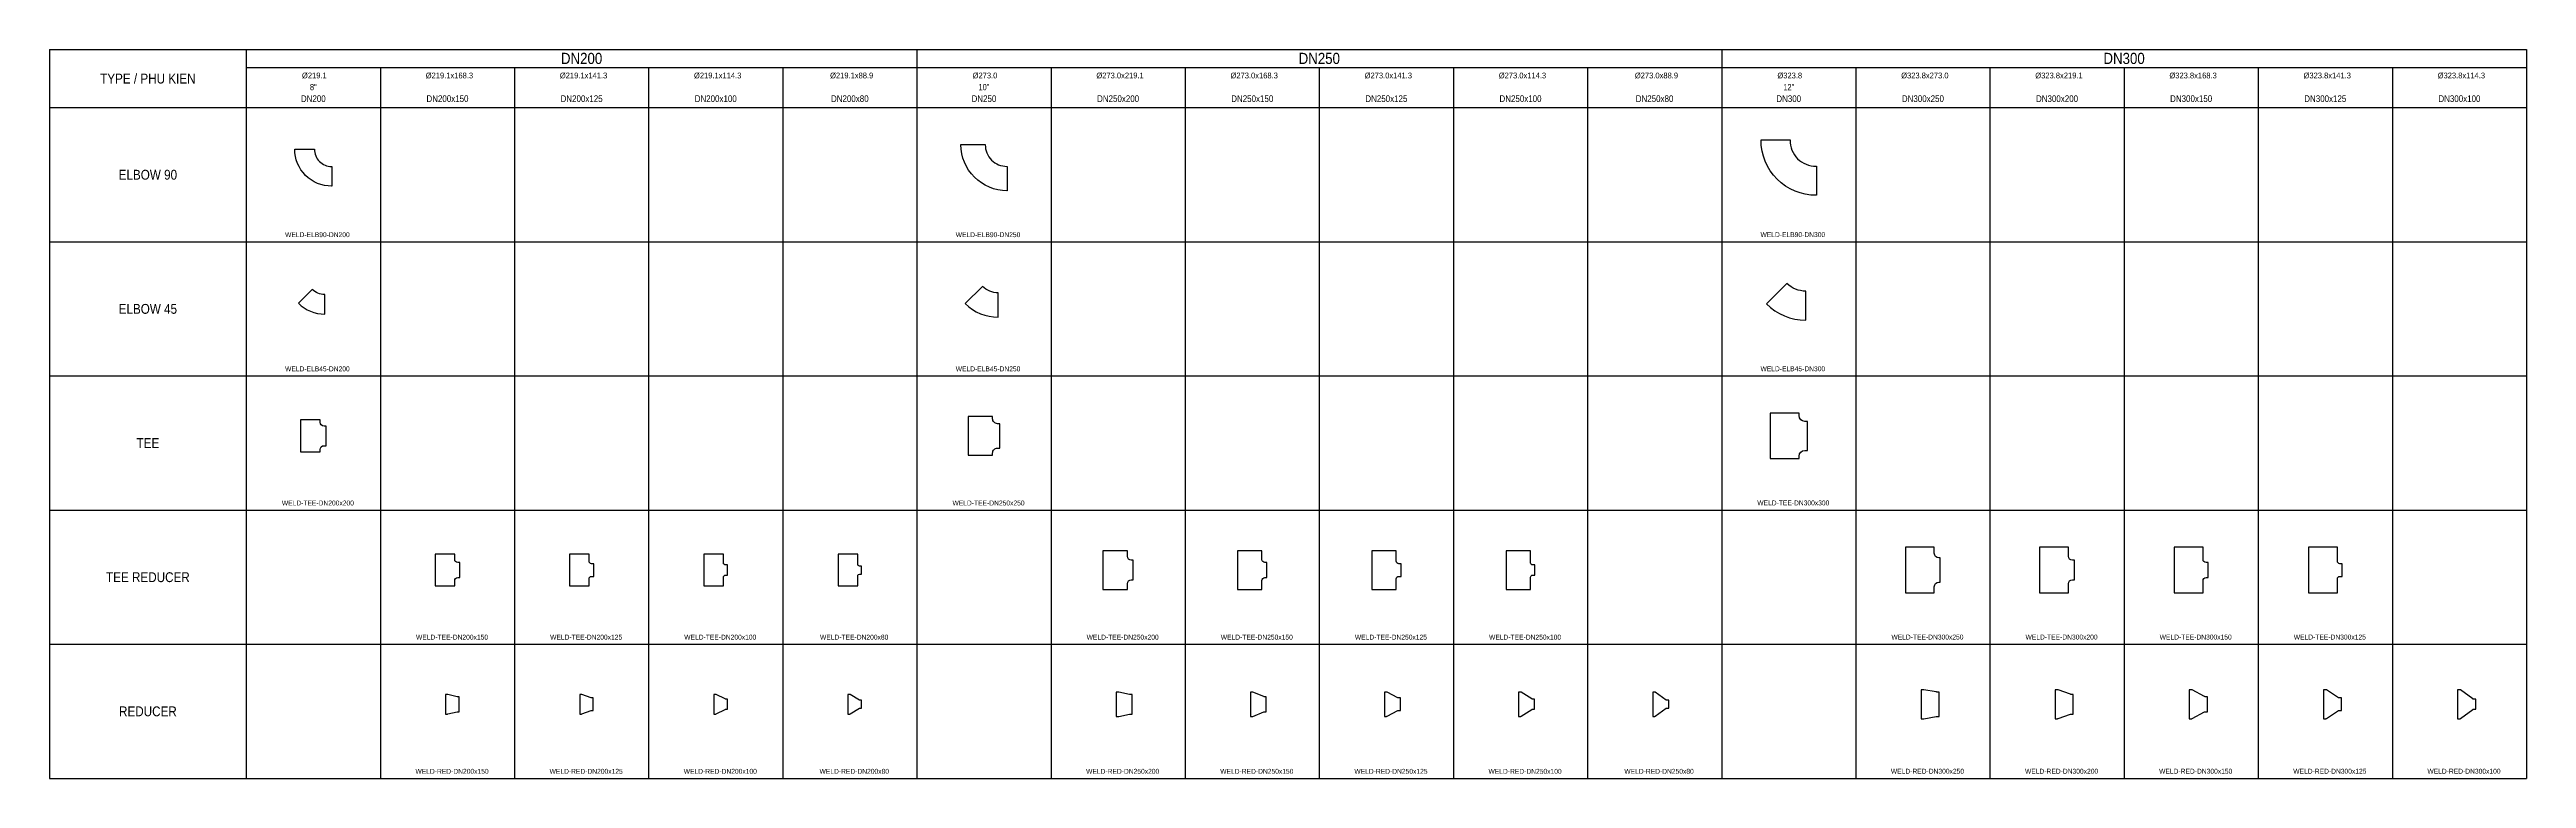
# Model space of a CAD drawing. Header units: millimetres. Extents: x -22329 to 5371, y 706 to 8856.
import ezdxf

# ---------------------------------------------------------------- set-up
doc = ezdxf.new("R2010")
doc.units = ezdxf.units.MM
doc.styles.get("Standard").update_dxf_attribs({"font": 'arial.ttf'})

# ---------------------------------------------------------------- blocks, each defined once
blk = doc.blocks.new('*U37')
blk.add_lwpolyline([(305, 110), (305, -110), (303, -110, -0.414214), (-110, 303), (-110, 305), (110, 305), (110, 303, 0.414214), (303, 110)], format="xyb", close=True)
blk = doc.blocks.new('*U38')
blk.add_lwpolyline([(381, 136), (381, -136), (379, -136, -0.414214), (-136, 379), (-136, 381), (136, 381), (136, 379, 0.414214), (379, 136)], format="xyb", close=True)
blk = doc.blocks.new('*U39')
blk.add_lwpolyline([(457, 162), (457, -162), (454, -162, -0.414214), (-162, 454), (-162, 457), (162, 457), (162, 454, 0.414214), (454, 162)], format="xyb", close=True)
blk = doc.blocks.new('*U40')
blk.add_lwpolyline([(127, 110, -0.198912), (-12, 167), (-167, 12, 0.198912), (127, -110)], format="xyb", close=True)
blk = doc.blocks.new('*U41')
blk.add_lwpolyline([(159, 136, -0.198912), (-16, 209), (-209, 16, 0.198912), (159, -136)], format="xyb", close=True)
blk = doc.blocks.new('*U42')
blk.add_lwpolyline([(190, 162, -0.198912), (-20, 249), (-249, 20, 0.198912), (190, -162)], format="xyb", close=True)
blk = doc.blocks.new('*U43')
blk.add_lwpolyline([(178, 109.55), (153.37, 109.55, -0.41421356), (109.55, 153.37), (109.55, 178), (-109.55, 178), (-109.55, -178), (109.55, -178), (109.55, -153.37, -0.41421356), (153.37, -109.55), (178, -109.55)], format="xyb", close=True)
blk = doc.blocks.new('*U44')
blk.add_lwpolyline([(216, 136.5), (191.1, 136.5, -0.4142136), (136.5, 191.1), (136.5, 216), (-136.5, 216), (-136.5, -216), (136.5, -216), (136.5, -191.1, -0.4142136), (191.1, -136.5), (216, -136.5)], format="xyb", close=True)
blk = doc.blocks.new('*U45')
blk.add_lwpolyline([(254, 161.9), (226.66, 161.9, -0.41421356), (161.9, 226.66), (161.9, 254), (-161.9, 254), (-161.9, -254), (161.9, -254), (161.9, -226.66, -0.41421356), (226.66, -161.9), (254, -161.9)], format="xyb", close=True)
blk = doc.blocks.new('*U46')
blk.add_lwpolyline([(168, 84.15), (143.21, 84.15, -0.41421356), (109.55, 117.81), (109.55, 178), (-109.55, 178), (-109.55, -178), (109.55, -178), (109.55, -117.81, -0.41421356), (143.21, -84.15), (168, -84.15)], format="xyb", close=True)
blk = doc.blocks.new('*U47')
blk.add_lwpolyline([(162, 70.65), (137.81, 70.65, -0.41421356), (109.55, 98.91), (109.55, 178), (-109.55, 178), (-109.55, -178), (109.55, -178), (109.55, -98.91, -0.41421356), (137.81, -70.65), (162, -70.65)], format="xyb", close=True)
blk = doc.blocks.new('*U48')
blk.add_lwpolyline([(156, 57.15), (132.41, 57.15, -0.41421356), (109.55, 80.01), (109.55, 178), (-109.55, 178), (-109.55, -178), (109.55, -178), (109.55, -80.01, -0.41421356), (132.41, -57.15), (156, -57.15)], format="xyb", close=True)
blk = doc.blocks.new('*U49')
blk.add_lwpolyline([(152, 44.45), (127.33, 44.45, -0.41421356), (109.55, 62.23), (109.55, 178), (-109.55, 178), (-109.55, -178), (109.55, -178), (109.55, -62.23, -0.41421356), (127.33, -44.45), (152, -44.45)], format="xyb", close=True)
blk = doc.blocks.new('*U50')
blk.add_lwpolyline([(203, 109.55), (180.32, 109.55, -0.41421356), (136.5, 153.37), (136.5, 216), (-136.5, 216), (-136.5, -216), (136.5, -216), (136.5, -153.37, -0.41421356), (180.32, -109.55), (203, -109.55)], format="xyb", close=True)
blk = doc.blocks.new('*U51')
blk.add_lwpolyline([(194, 84.15), (170.16, 84.15, -0.41421356), (136.5, 117.81), (136.5, 216), (-136.5, 216), (-136.5, -216), (136.5, -216), (136.5, -117.81, -0.41421356), (170.16, -84.15), (194, -84.15)], format="xyb", close=True)
blk = doc.blocks.new('*U52')
blk.add_lwpolyline([(191, 70.65), (164.76, 70.65, -0.41421356), (136.5, 98.91), (136.5, 216), (-136.5, 216), (-136.5, -216), (136.5, -216), (136.5, -98.91, -0.41421356), (164.76, -70.65), (191, -70.65)], format="xyb", close=True)
blk = doc.blocks.new('*U53')
blk.add_lwpolyline([(184, 57.15), (159.36, 57.15, -0.41421356), (136.5, 80.01), (136.5, 216), (-136.5, 216), (-136.5, -216), (136.5, -216), (136.5, -80.01, -0.41421356), (159.36, -57.15), (184, -57.15)], format="xyb", close=True)
blk = doc.blocks.new('*U54')
blk.add_lwpolyline([(229, 136.5), (212.225, 136.5, -0.414213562), (161.9, 186.825), (161.9, 254), (-161.9, 254), (-161.9, -254), (161.9, -254), (161.9, -186.825, -0.414213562), (212.225, -136.5), (229, -136.5)], format="xyb", close=True)
blk = doc.blocks.new('*U55')
blk.add_lwpolyline([(229, 109.55), (205.72, 109.55, -0.41421356), (161.9, 153.37), (161.9, 254), (-161.9, 254), (-161.9, -254), (161.9, -254), (161.9, -153.37, -0.41421356), (205.72, -109.55), (229, -109.55)], format="xyb", close=True)
blk = doc.blocks.new('*U56')
blk.add_lwpolyline([(219, 84.15), (195.56, 84.15, -0.41421356), (161.9, 117.81), (161.9, 254), (-161.9, 254), (-161.9, -254), (161.9, -254), (161.9, -117.81, -0.41421356), (195.56, -84.15), (219, -84.15)], format="xyb", close=True)
blk = doc.blocks.new('*U57')
blk.add_lwpolyline([(216, 70.65), (190.16, 70.65, -0.41421356), (161.9, 98.91), (161.9, 254), (-161.9, 254), (-161.9, -254), (161.9, -254), (161.9, -98.91, -0.41421356), (190.16, -70.65), (216, -70.65)], format="xyb", close=True)
blk = doc.blocks.new('*U58')
blk.add_lwpolyline([(24, 109, 0.058651), (21, 110), (0, 110), (0, -110), (21, -110, 0.058651), (24, -109), (128, -84, -0.058651), (131, -84), (152, -84), (152, 84), (131, 84, -0.058651), (128, 84)], format="xyb", close=True)
blk = doc.blocks.new('*U59')
blk.add_lwpolyline([(25, 109, 0.087851), (21, 110), (0, 110), (0, -110), (21, -110, 0.087851), (25, -109), (127, -71, -0.087851), (131, -71), (152, -71), (152, 71), (131, 71, -0.087851), (127, 71)], format="xyb", close=True)
blk = doc.blocks.new('*U60')
blk.add_lwpolyline([(25, 109, 0.114905), (21, 110), (0, 110), (0, -110), (21, -110, 0.114905), (25, -109), (127, -58, -0.114905), (131, -57), (152, -57), (152, 57), (131, 57, -0.114905), (127, 58)], format="xyb", close=True)
blk = doc.blocks.new('*U61')
blk.add_lwpolyline([(24, 109, 0.138139), (21, 110), (0, 110), (0, -110), (21, -110, 0.138139), (24, -109), (128, -45, -0.138139), (131, -44), (152, -44), (152, 44), (131, 44, -0.138139), (128, 45)], format="xyb", close=True)
blk = doc.blocks.new('*U62')
blk.add_lwpolyline([(28, 136, 0.053303), (25, 136), (0, 136), (0, -136), (25, -136, 0.053303), (28, -136), (150, -110, -0.053303), (153, -110), (178, -110), (178, 110), (153, 110, -0.053303), (150, 110)], format="xyb", close=True)
blk = doc.blocks.new('*U63')
blk.add_lwpolyline([(29, 136, 0.099767), (24, 136), (0, 136), (0, -136), (24, -136, 0.099767), (29, -136), (149, -85, -0.099767), (154, -84), (178, -84), (178, 84), (154, 84, -0.099767), (149, 85)], format="xyb", close=True)
blk = doc.blocks.new('*U64')
blk.add_lwpolyline([(29, 135, 0.122147), (24, 136), (0, 136), (0, -136), (24, -136, 0.122147), (29, -135), (149, -72, -0.122147), (154, -71), (178, -71), (178, 71), (154, 71, -0.122147), (149, 72)], format="xyb", close=True)
blk = doc.blocks.new('*U65')
blk.add_lwpolyline([(29, 135, 0.142724), (24, 136), (0, 136), (0, -136), (24, -136, 0.142724), (29, -135), (149, -58, -0.142724), (154, -57), (178, -57), (178, 57), (154, 57, -0.142724), (149, 58)], format="xyb", close=True)
blk = doc.blocks.new('*U66')
blk.add_lwpolyline([(28, 135, 0.160423), (25, 136), (0, 136), (0, -136), (25, -136, 0.160423), (28, -135), (150, -46, -0.160423), (153, -44), (178, -44), (178, 44), (153, 44, -0.160423), (150, 46)], format="xyb", close=True)
blk = doc.blocks.new('*U67')
blk.add_lwpolyline([(32, 162, 0.044249), (29, 162), (0, 162), (0, -162), (29, -162, 0.044249), (32, -162), (171, -137, -0.044249), (174, -136), (203, -136), (203, 136), (174, 136, -0.044249), (171, 137)], format="xyb", close=True)
blk = doc.blocks.new('*U36')
blk.add_lwpolyline([(33, 161, 0.088473), (28, 162), (0, 162), (0, -162), (28, -162, 0.088473), (33, -161), (170, -111, -0.088473), (175, -110), (203, -110), (203, 110), (175, 110, -0.088473), (170, 111)], format="xyb", close=True)
blk = doc.blocks.new('*U68')
blk.add_lwpolyline([(33, 160, 0.125821), (27, 162), (0, 162), (0, -162), (27, -162, 0.125821), (33, -160), (170, -86, -0.125821), (176, -84), (203, -84), (203, 84), (176, 84, -0.125821), (170, 86)], format="xyb", close=True)
blk = doc.blocks.new('*U69')
blk.add_lwpolyline([(33, 160, 0.143687), (27, 162), (0, 162), (0, -162), (27, -162, 0.143687), (33, -160), (170, -72, -0.143687), (176, -71), (203, -71), (203, 71), (176, 71, -0.143687), (170, 72)], format="xyb", close=True)
blk = doc.blocks.new('*U70')
blk.add_lwpolyline([(33, 160, 0.160156), (28, 162), (0, 162), (0, -162), (28, -162, 0.160156), (33, -160), (170, -59, -0.160156), (175, -57), (203, -57), (203, 57), (175, 57, -0.160156), (170, 59)], format="xyb", close=True)

msp = doc.modelspace()

# ---------------------------------------------------------------- linework, layer by layer
for p, q in [((-22329, 8856), (5371, 8856)), ((-22329, 8856), (-22329, 706)), ((-20129, 8856), (-20129, 706)), ((-20129, 8656), (5371, 8656)), ((-18629, 8656), (-18629, 706)), ((-17129, 8656), (-17129, 706)), ((-15629, 8656), (-15629, 706)), ((-14129, 8656), (-14129, 706)), ((-12629, 8856), (-12629, 8656)), ((-12629, 8656), (-12629, 706)), ((-11129, 8656), (-11129, 706)), ((-9629, 8656), (-9629, 706)), ((-8129, 8656), (-8129, 706)), ((-6629, 8656), (-6629, 706)), ((-5129, 8656), (-5129, 706)), ((-3629, 8856), (-3629, 8656)), ((-3629, 8656), (-3629, 706)), ((-2129, 8656), (-2129, 706)), ((-629, 8656), (-629, 706)), ((871, 8656), (871, 706)), ((2371, 8656), (2371, 706)), ((3871, 8656), (3871, 706)), ((5371, 8856), (5371, 706)), ((-22329, 8206), (5371, 8206)), ((-22329, 6706), (5371, 6706)), ((-22329, 5206), (5371, 5206)), ((-22329, 3706), (5371, 3706)), ((-22329, 2206), (5371, 2206)), ((-22329, 706), (5371, 706))]:
    msp.add_line(p, q)

# ---------------------------------------------------------------- block references
for name, p in [('*U38', (-12001, 7413)), ('*U39', (-3027, 7388)), ('*U37', (-19477, 7438)), ('*U40', (-19379, 6007)), ('*U41', (-11879, 5999)), ('*U42', (-2879, 5992)), ('*U43', (-19413, 4536)), ('*U44', (-11919, 4536)), ('*U45', (-2925, 4536)), ('*U46', (-17908, 3036)), ('*U47', (-16405, 3036)), ('*U48', (-14902, 3036)), ('*U49', (-13400, 3036)), ('*U50', (-10412, 3036)), ('*U51', (-8908, 3036)), ('*U52', (-7406, 3036)), ('*U53', (-5903, 3036)), ('*U54', (-1413, 3036)), ('*U55', (87, 3036)), ('*U56', (1592, 3036)), ('*U57', (3094, 3036)), ('*U62', (-10400, 1536)), ('*U63', (-8900, 1536)), ('*U64', (-7400, 1536)), ('*U65', (-5900, 1536)), ('*U66', (-4400, 1536)), ('*U67', (-1400, 1536)), ('*U36', (100, 1536)), ('*U68', (1600, 1536)), ('*U69', (3100, 1536)), ('*U70', (4600, 1536)), ('*U58', (-17900, 1536)), ('*U59', (-16400, 1536)), ('*U60', (-14900, 1536)), ('*U61', (-13400, 1536))]:
    msp.add_blockref(name, p)

# ---------------------------------------------------------------- texts
at = {"width": 0.85}
for s, height, p in [('TYPE / PHU KIEN', 110, (-21763, 8476)), ('%%C219.1', 65, (-19506, 8533)), ('%%C219.1x168.3', 65, (-18122, 8533)), ('%%C219.1x141.3', 65, (-16622, 8533)), ('DN200', 125, (-16610, 8694)), ('%%C219.1x114.3', 65, (-15122, 8533)), ('%%C219.1x88.9', 65, (-13600, 8533)), ('%%C273.0', 65, (-12006, 8533)), ('%%C273.0x219.1', 65, (-10622, 8533)), ('%%C273.0x168.3', 65, (-9122, 8533)), ('DN250', 125, (-8360, 8694)), ('%%C273.0x141.3', 65, (-7622, 8533)), ('%%C273.0x114.3', 65, (-6122, 8533)), ('%%C273.0x88.9', 65, (-4600, 8533)), ('%%C323.8', 65, (-3006, 8533)), ('%%C323.8x273.0', 65, (-1622, 8533)), ('%%C323.8x219.1', 65, (-122, 8533)), ('DN300', 125, (640, 8694)), ('%%C323.8x168.3', 65, (1378, 8533)), ('%%C323.8x141.3', 65, (2878, 8533)), ('%%C323.8x114.3', 65, (4378, 8533)), ('DN200', 75, (-19518, 8269)), ('8"', 70, (-19417, 8401)), ('DN200x150', 75, (-18114, 8269)), ('DN200x125', 75, (-16614, 8269)), ('DN200x100', 75, (-15114, 8269)), ('DN200x80', 75, (-13590, 8269)), ('DN250', 75, (-12018, 8269)), ('10"', 70, (-11940, 8401)), ('DN250x200', 75, (-10614, 8269)), ('DN250x150', 75, (-9114, 8269)), ('DN250x125', 75, (-7614, 8269)), ('DN250x100', 75, (-6114, 8269)), ('DN250x80', 75, (-4590, 8269)), ('DN300', 75, (-3018, 8269)), ('12"', 70, (-2940, 8400)), ('DN300x250', 75, (-1614, 8269)), ('DN300x200', 75, (-114, 8269)), ('DN300x150', 75, (1386, 8269)), ('DN300x125', 75, (2886, 8269)), ('DN300x100', 75, (4386, 8269)), ('ELBOW 90', 110, (-21556, 7401)), ('WELD-ELB90-DN200', 55, (-19695, 6758)), ('WELD-ELB90-DN250', 55, (-12195, 6758)), ('WELD-ELB90-DN300', 55, (-3195, 6759)), ('ELBOW 45', 110, (-21556, 5901)), ('WELD-ELB45-DN200', 55, (-19695, 5258)), ('WELD-ELB45-DN250', 55, (-12195, 5258)), ('WELD-ELB45-DN300', 55, (-3195, 5259)), ('TEE', 110, (-21356, 4401)), ('WELD-TEE-DN200x200', 55, (-19731, 3758)), ('WELD-TEE-DN250x250', 55, (-12231, 3758)), ('WELD-TEE-DN300x300', 55, (-3231, 3759)), ('TEE REDUCER', 110, (-21697, 2901)), ('WELD-TEE-DN200x150', 55, (-18231, 2258)), ('WELD-TEE-DN200x125', 55, (-16731, 2258)), ('WELD-TEE-DN200x100', 55, (-15231, 2258)), ('WELD-TEE-DN200x80', 55, (-13713, 2258)), ('WELD-TEE-DN250x200', 55, (-10731, 2258)), ('WELD-TEE-DN250x150', 55, (-9231, 2258)), ('WELD-TEE-DN250x125', 55, (-7731, 2258)), ('WELD-TEE-DN250x100', 55, (-6231, 2258)), ('WELD-TEE-DN300x250', 55, (-1731, 2259)), ('WELD-TEE-DN300x200', 55, (-231, 2259)), ('WELD-TEE-DN300x150', 55, (1269, 2259)), ('WELD-TEE-DN300x125', 55, (2769, 2259)), ('REDUCER', 110, (-21552, 1401)), ('WELD-RED-DN200x150', 55, (-18237, 758)), ('WELD-RED-DN200x125', 55, (-16737, 758)), ('WELD-RED-DN200x100', 55, (-15237, 758)), ('WELD-RED-DN200x80', 55, (-13718, 758)), ('WELD-RED-DN250x200', 55, (-10737, 758)), ('WELD-RED-DN250x150', 55, (-9237, 758)), ('WELD-RED-DN250x125', 55, (-7737, 758)), ('WELD-RED-DN250x100', 55, (-6237, 758)), ('WELD-RED-DN250x80', 55, (-4718, 758)), ('WELD-RED-DN300x250', 55, (-1737, 759)), ('WELD-RED-DN300x200', 55, (-237, 759)), ('WELD-RED-DN300x150', 55, (1263, 759)), ('WELD-RED-DN300x125', 55, (2763, 759)), ('WELD-RED-DN300x100', 55, (4263, 759))]:
    msp.add_text(s, height=height, dxfattribs=at).set_placement(p)

doc.saveas('drawing.dxf')
